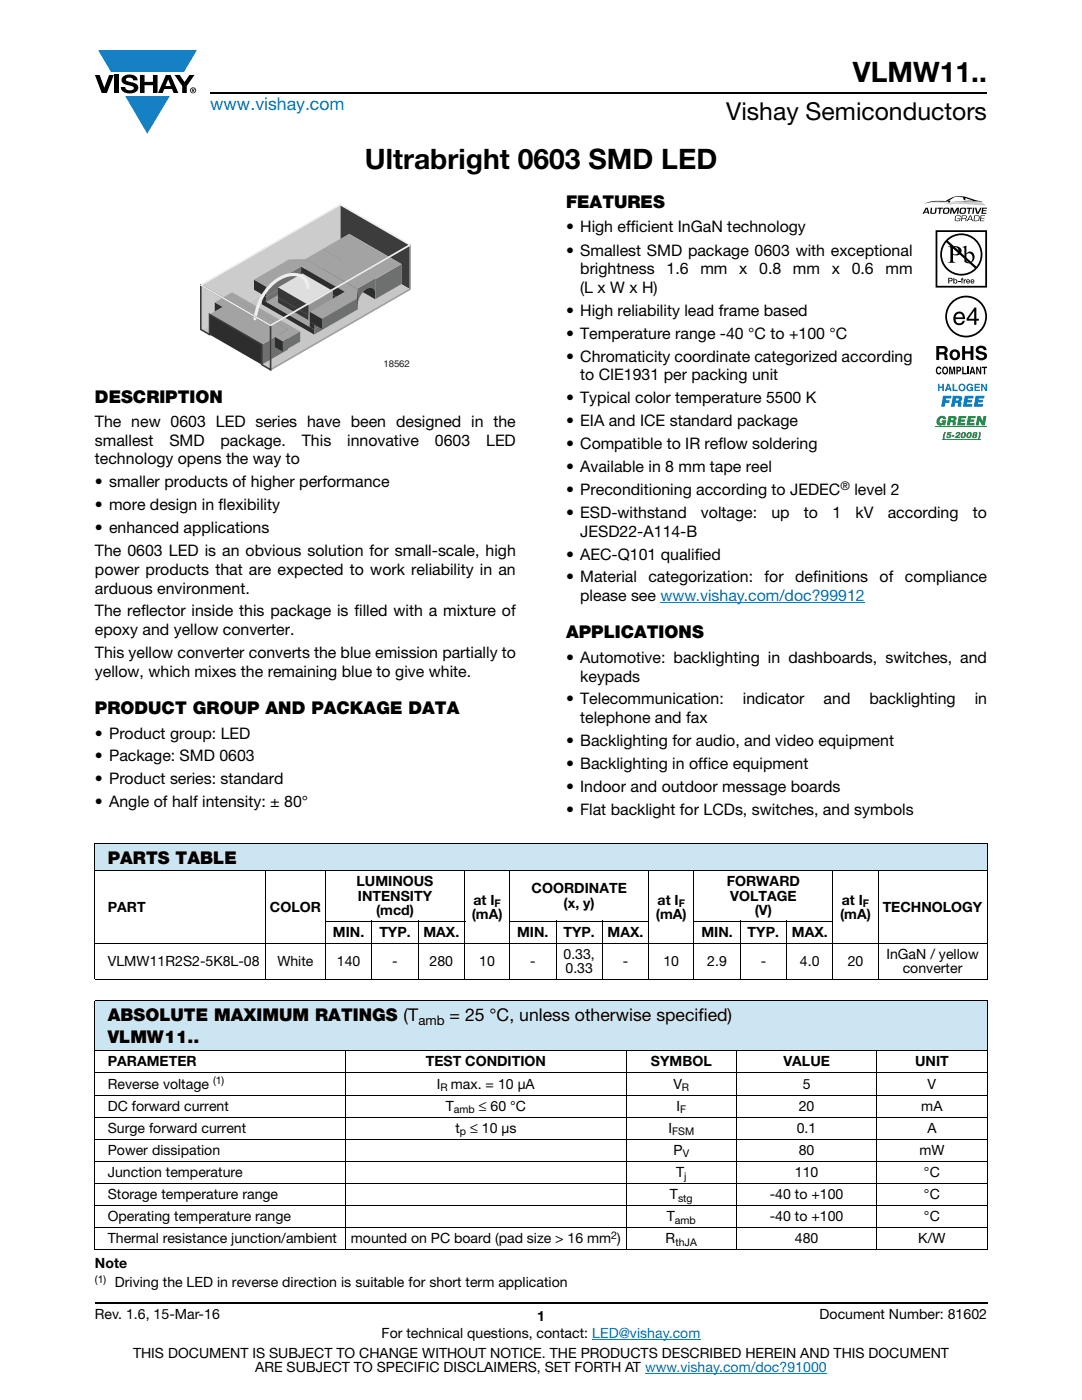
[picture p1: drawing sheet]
<svg xmlns="http://www.w3.org/2000/svg" width="216mm" height="279mm" viewBox="0 0 216 279" stroke-linecap="round" stroke-linejoin="round" font-family="sans-serif">
<defs><g id="words">
<g font-size="5.6">
<text x="170.2" y="16.4">VLMW11..</text>
<text x="72.8" y="33.8">Ultrabright 0603 SMD LED</text>
</g>
<text font-size="4.9" x="144.9" y="24">Vishay Semiconductors</text>
<text font-size="3.5" fill="#007ec4" x="42" y="21.9">www.vishay.com</text>
<g font-size="3.5">
<text x="112.9" y="41.5">FEATURES</text>
<text x="18.9" y="80.4">DESCRIPTION</text>
<text x="112.9" y="127.4">APPLICATIONS</text>
<text x="18.9" y="142.5">PRODUCT GROUP AND PACKAGE DATA</text>
<text x="21.5" y="172.4">PARTS TABLE</text>
<text x="21.5" y="203.8">ABSOLUTE MAXIMUM RATINGS (T</text>
<text x="89.7" y="203.8">= 25 °C, unless otherwise specified)</text>
<text x="21.5" y="208.1">VLMW11..</text>
</g>
<g font-size="3.2">
<text x="112.9" y="46.4">• High efficient InGaN technology</text>
<text x="112.9" y="51">• Smallest SMD package 0603 with exceptional</text>
<text x="115.8" y="54.7">brightness</text>
<text x="115.8" y="58.4">(L x W x H)</text>
<text x="133" y="54.7">1.6</text>
<text x="139.8" y="54.7">mm</text>
<text x="147.5" y="54.7">x</text>
<text x="151.5" y="54.7">0.8</text>
<text x="158.2" y="54.7">mm</text>
<text x="166" y="54.7">x</text>
<text x="169.9" y="54.7">0.6</text>
<text x="176.7" y="54.7">mm</text>
<text x="112.9" y="63">• High reliability lead frame based</text>
<text x="112.9" y="67.6">• Temperature range -40 °C to +100 °C</text>
<text x="112.9" y="72.2">• Chromaticity coordinate categorized according</text>
<text x="115.8" y="75.9">to CIE1931 per packing unit</text>
<text x="112.9" y="80.5">• Typical color temperature 5500 K</text>
<text x="18.9" y="85.3">The new 0603 LED series have been designed in the</text>
<text x="18.9" y="89">smallest</text>
<text x="33.8" y="89">SMD</text>
<text x="44" y="89">package.</text>
<text x="60.2" y="89">This</text>
<text x="69.3" y="89">innovative</text>
<text x="86.8" y="89">0603</text>
<text x="97" y="89">LED</text>
<text x="112.9" y="85">• EIA and ICE standard package</text>
<text x="112.9" y="89.6">• Compatible to IR reflow soldering</text>
<text x="18.9" y="92.7">technology opens the way to</text>
<text x="112.9" y="94.2">• Available in 8 mm tape reel</text>
<text x="18.9" y="97.3">• smaller products of higher performance</text>
<text x="18.9" y="101.9">• more design in flexibility</text>
<text x="112.9" y="98.8">• Preconditioning according to JEDEC</text>
<text x="170.5" y="98.8">level 2</text>
<text x="18.9" y="106.4">• enhanced applications</text>
<text x="112.9" y="103.4">• ESD-withstand</text>
<text x="115.8" y="107.1">JESD22-A114-B</text>
<text x="139.9" y="103.4">voltage:</text>
<text x="153.9" y="103.4">up</text>
<text x="160.4" y="103.4">to</text>
<text x="166.1" y="103.4">1</text>
<text x="170.7" y="103.4">kV</text>
<text x="177.1" y="103.4">according</text>
<text x="194.1" y="103.4">to</text>
<text x="18.9" y="111">The 0603 LED is an obvious solution for small-scale, high</text>
<text x="112.9" y="111.7">• AEC-Q101 qualified</text>
<text x="18.9" y="114.7">power products that are expected to work reliability in an</text>
<text x="18.9" y="118.4">arduous environment.</text>
<text x="112.9" y="116.2">• Material</text>
<text x="115.8" y="120">please see www.vishay.com/doc?99912</text>
<text x="129.4" y="116.2">categorization:</text>
<text x="152.6" y="116.2">for</text>
<text x="158.7" y="116.2">definitions</text>
<text x="175.5" y="116.2">of</text>
<text x="180.6" y="116.2">compliance</text>
<text x="18.9" y="123">The reflector inside this package is filled with a mixture of</text>
<text x="18.9" y="126.7">epoxy and yellow converter.</text>
<text x="18.9" y="131.3">This yellow converter converts the blue emission partially to</text>
<text x="18.9" y="135">yellow, which mixes the remaining blue to give white.</text>
<text x="112.9" y="132.3">• Automotive: backlighting in dashboards, switches, and</text>
<text x="115.8" y="136">keypads</text>
<text x="112.9" y="140.6">• Telecommunication:</text>
<text x="148.2" y="140.6">indicator</text>
<text x="164.3" y="140.6">and</text>
<text x="173.5" y="140.6">backlighting</text>
<text x="194.5" y="140.6">in</text>
<text x="18.9" y="147.4">• Product group: LED</text>
<text x="112.9" y="148.9">• Backlighting for audio, and video equipment</text>
<text x="115.8" y="144.3">telephone and fax</text>
<text x="18.9" y="152">• Package: SMD 0603</text>
<text x="112.9" y="153.5">• Backlighting in office equipment</text>
<text x="18.9" y="156.5">• Product series: standard</text>
<text x="18.9" y="161.1">• Angle of half intensity: ± 80°</text>
<text x="112.9" y="158.1">• Indoor and outdoor message boards</text>
<text x="112.9" y="162.6">• Flat backlight for LCDs, switches, and symbols</text>
</g>
<g font-size="2.8">
<text x="71.1" y="176.9">LUMINOUS</text>
<text x="71.4" y="179.7">INTENSITY</text>
<text x="106.1" y="178.3">COORDINATE</text>
<text x="145" y="176.9">FORWARD</text>
<text x="145.7" y="179.7">VOLTAGE</text>
<text x="21.5" y="181.9">PART</text>
<text x="53.8" y="181.9">COLOR</text>
<text x="75" y="182.5">(mcd)</text>
<text x="94.1" y="183.3">(mA)</text>
<text x="94.5" y="180.5">at I</text>
<text x="112.5" y="181.1">(x, y)</text>
<text x="130.9" y="183.3">(mA)</text>
<text x="131.2" y="180.5">at I</text>
<text x="150.6" y="182.5">(V)</text>
<text x="167.6" y="183.3">(mA)</text>
<text x="168" y="180.5">at I</text>
<text x="176.1" y="181.9">TECHNOLOGY</text>
<text x="66.4" y="187">MIN.</text>
<text x="75.7" y="187">TYP.</text>
<text x="84.5" y="187">MAX.</text>
<text x="103.2" y="187">MIN.</text>
<text x="112.4" y="191.4">0.33,</text>
<text x="112.4" y="187">TYP.</text>
<text x="121.2" y="187">MAX.</text>
<text x="140" y="187">MIN.</text>
<text x="149.2" y="187">TYP.</text>
<text x="158" y="187">MAX.</text>
<text x="176.9" y="191.4">InGaN / yellow</text>
<text x="21.5" y="192.8">VLMW11R2S2-5K8L-08</text>
<text x="55.3" y="192.8">White</text>
<text x="67.2" y="192.8">140</text>
<text x="78.3" y="192.8">-</text>
<text x="85.7" y="192.8">280</text>
<text x="95.6" y="192.8">10</text>
<text x="105.8" y="192.8">-</text>
<text x="112.8" y="194.2">0.33</text>
<text x="124.3" y="192.8">-</text>
<text x="132.4" y="192.8">10</text>
<text x="141.1" y="192.8">2.9</text>
<text x="151.8" y="192.8">-</text>
<text x="159.6" y="192.8">4.0</text>
<text x="169.1" y="192.8">20</text>
<text x="180.1" y="194.2">converter</text>
<text x="21.5" y="212.8">PARAMETER</text>
<text x="85" y="212.8">TEST CONDITION</text>
<text x="129.9" y="212.8">SYMBOL</text>
<text x="156.3" y="212.8">VALUE</text>
<text x="182.6" y="212.8">UNIT</text>
<text x="21.5" y="221.7">DC forward current</text>
<text x="21.5" y="217.3">Reverse voltage</text>
<text x="87.2" y="217.3">I</text>
<text x="88.9" y="221.7">T</text>
<text x="90" y="217.3">max. = 10 μA</text>
<text x="95.5" y="221.7">≤ 60 °C</text>
<text x="134.4" y="217.3">V</text>
<text x="135" y="221.7">I</text>
<text x="159.4" y="221.7">20</text>
<text x="160.2" y="217.3">5</text>
<text x="183.8" y="221.7">mA</text>
<text x="185.1" y="217.3">V</text>
<text x="21.5" y="226.1">Surge forward current</text>
<text x="90.9" y="226.1">t</text>
<text x="93.8" y="226.1">≤ 10 μs</text>
<text x="133.4" y="226.1">I</text>
<text x="159" y="226.1">0.1</text>
<text x="185" y="226.1">A</text>
<text x="21.5" y="230.5">Power dissipation</text>
<text x="134.4" y="230.5">P</text>
<text x="159.4" y="230.5">80</text>
<text x="183.4" y="230.5">mW</text>
<text x="21.5" y="239.3">Storage temperature range</text>
<text x="21.5" y="234.9">Junction temperature</text>
<text x="133.7" y="239.3">T</text>
<text x="134.9" y="234.9">T</text>
<text x="153.6" y="239.3">-40 to +100</text>
<text x="158.6" y="234.9">110</text>
<text x="184.4" y="234.9">°C</text>
<text x="184.4" y="239.3">°C</text>
<text x="21.5" y="243.7">Operating temperature range</text>
<text x="133.1" y="243.7">T</text>
<text x="153.6" y="243.7">-40 to +100</text>
<text x="184.4" y="243.7">°C</text>
<text x="21.5" y="248.1">Thermal resistance junction/ambient</text>
<text x="70" y="248.1">mounted on PC board (pad size &gt; 16 mm )</text>
<text x="132.8" y="248.1">R</text>
<text x="158.6" y="248.1">480</text>
<text x="183.2" y="248.1">K/W</text>
<text x="18.9" y="253">Note</text>
<text x="22.9" y="256.9">Driving the LED in reverse direction is suitable for short term application</text>
<text x="18.9" y="263.3">Rev. 1.6, 15-Mar-16</text>
<text x="107.2" y="263.6">1</text>
<text x="163.6" y="263.3">Document Number: 81602</text>
<text x="76.2" y="267.1">For technical questions, contact: LED@vishay.com</text>
<text x="26.5" y="271">THIS DOCUMENT IS SUBJECT TO CHANGE WITHOUT NOTICE. THE PRODUCTS DESCRIBED HEREIN AND THIS DOCUMENT</text>
<text x="50.9" y="273.8">ARE SUBJECT TO SPECIFIC DISCLAIMERS, SET FORTH AT www.vishay.com/doc?91000</text>
</g>
<text font-size="2.6" x="83.5" y="204.5">amb</text>
<text font-size="2.4" x="167.7" y="97.8">®</text>
<g font-size="2.1">
<text x="98.7" y="181">F</text>
<text x="135.4" y="181">F</text>
<text x="172.2" y="181">F</text>
<text x="42.5" y="216.4">(1)</text>
<text x="87.9" y="217.8">R</text>
<text x="136.1" y="217.8">R</text>
<text x="90.6" y="222.2">amb</text>
<text x="91.8" y="226.6">p</text>
<text x="134.1" y="226.6">FSM</text>
<text x="135.7" y="222.2">F</text>
<text x="136.2" y="231">V</text>
<text x="135.3" y="239.8">stg</text>
<text x="136.5" y="235.4">j</text>
<text x="134.7" y="244.2">amb</text>
<text x="122" y="247.3">2</text>
<text x="134.8" y="248.6">thJA</text>
<text x="18.9" y="256.1">(1)</text>
</g>
<text font-size="1.9" fill="#231f20" x="76.5" y="73.3">18562</text>
</g></defs>
<g fill="#147fc3">
<path d="M19.6 10h19.7l-2.6 4.3h-1.1h-13.5z"/>
<path d="M25 19.2h8.9l-4.5 7.5z"/>
</g>
<g fill="#000">
<path d="M18.9 15h1l.9 2.5 1-2.5h.9l-1.4 3.6h-1zM22.9 15h.9v3.6h-.9zM24.6 15.3a2.1 2.1 0 0 1 2.8 .3l.1 .4h-.9a.79 .79 0 0 0-.7-.5 .79 .79 0 0 0-.8 .4l.3 .3 1 .2a1.08 1.08 0 0 1 1.2 1 1.08 1.08 0 0 1-1.1 1.2 1.73 1.73 0 0 1-2.4-1.2h.9a.96 .96 0 0 0 .8 .6 .96 .96 0 0 0 .9-.4 1.31 1.31 0 0 0-1.2-.6 1.03 1.03 0 0 1-1.1-.6 1.03 1.03 0 0 1 .2-1.1zM27.9 15h.9v1.3h1.7v-1.3h.9v3.6h-.9v-1.6h-1.7v1.6h-.9zM34.8 15h1.1l.9 1.4 1-1.4h1l-1.5 2.2v1.4h-.9v-1.4z"/>
<path d="M33.6 15.9l.5 1.3h-1.1zM33.1 15l-1.6 3.6h1l.3-.8h1.5l.3 .8h1l-1.6-3.6z"/>
<path d="M38.4 17.8h.2v.2h-.2zM38.3 17.7v.7h.1v-.3l.4 .3-.2-.3 .2-.2-.1-.2z"/>
<path d="M38.1 18a.46 .46 0 0 1 .9 0 .46 .46 0 0 1-.9 0zM37.9 18a.6 .6 0 0 0 1.2 0 .6 .6 0 0 0-1.2 0z"/>
</g>
<path d="M42 18.6h155M18.9 260h178.1" fill="none" stroke="#000" stroke-width=".36"/>
<path d="M131.8 120.2h40.8M118.2 267.3h21.5M128.7 274h36.3" fill="none" stroke="#007ec4" stroke-width=".2"/>
<path d="M39.9 40.7h42.1v33.4h-42.1z" fill="#fff"/>
<path d="M67.9 40.8l13.9 8.1v8.8l-1.7-1v-4l-10.5-6v4l-1.7-1z" fill="#3c3c3c"/>
<path d="M40.1 56.9l27.8-16.1v8.9l-27.8 16.1z" fill="#ccc"/>
<path d="M40.1 65.8l27.8-16.1 1.7 1-5.2 3 10.5 6 5.2-3 1.7 1-27.8 16.1-1.8-1 5.3-3-10.5-6.1-5.2 3.1z" fill="#c8c8c8"/>
<path d="M64.4 49.7l10.5 6v4l-10.5-6z" fill="#2d2d2d"/>
<path d="M74.9 55.7l5.2-3v4l-5.2 3z" fill="#6e6e6e"/>
<path d="M64.4 49.7l5.2-3 10.5 6-5.2 3z" fill="#a3a3a3"/>
<path d="M52.2 59.7l10.5 6.1v1l-10.5-6.1z" fill="#2d2d2d"/>
<path d="M62.7 65.8l8.7-5.1v1l-8.7 5.1z" fill="#6e6e6e"/>
<path d="M52.2 59.7l8.7-5 10.5 6-8.7 5.1z" fill="#a3a3a3"/>
<path d="M63.9 51.6l10.5 6a1.22 1.22 0 0 1 .5 1.1l-10.5-6a1.22 1.22 0 0 0-.5-1.1z" fill="#292929"/>
<path d="M52.2 58.7l.9 .5v1l-.9-.5z" fill="#2d2d2d"/>
<path d="M53.1 59.2l7-4v1l-7 4z" fill="#6e6e6e"/>
<g fill="#2d2d2d">
<path d="M60.1 55.2l8.7 5v1l-8.7-5z"/>
<path d="M60.9 51.7l10.5 6v3l-10.5-6z"/>
</g>
<path d="M52.2 58.7l8.7-5 10.5 6-8.7 5.1-.9-.5 7-4.1-8.7-5-7 4z" fill="#a3a3a3"/>
<path d="M53.1 57.2l7-4v2l-7 4z" fill="#6e6e6e"/>
<path d="M50.7 55.8l2.4 1.4v2l-2.4-1.4z" fill="#2d2d2d"/>
<path d="M60.9 51.7l3.5-2 10.5 6-3.5 2z" fill="#a3a3a3"/>
<path d="M71.4 57.7l3.5-2v3a1.06 1.06 0 0 0-.5-1.1 1.06 1.06 0 0 0-1.3 .1 3.8 3.8 0 0 0-1.7 3z" fill="#6e6e6e"/>
<path d="M60.1 53.2l8.7 5v2l-8.7-5z" fill="#2d2d2d"/>
<path d="M62.7 64.8l8.7-5.1v1l-8.7 5.1z" fill="#6e6e6e"/>
<path d="M71.3 57.7v3.9" fill="none" stroke="#494949" stroke-width=".2"/>
<path d="M55.5 59.4l6.1 3.5v1l-6.1-3.5z" fill="#383838"/>
<g fill="#939393">
<path d="M61.6 62.9l4.8-2.8v1l-4.8 2.8z"/>
<path d="M61.6 60.9l4.8-2.8v2l-4.8 2.8z"/>
</g>
<path d="M55.5 57.4l4.8-2.8 6.1 3.5-4.8 2.8z" fill="#dedede"/>
<path d="M55.5 57.4l6.1 3.5v2l-6.1-3.5z" fill="#383838"/>
<path d="M61.8 64.2l.9 .6v1l-.9-.5z" fill="#2d2d2d"/>
<path d="M50.7 55.8l6.9-4 3.3-.1 10.5 6-.2 1.9-6.9 4-2.5-1.4 7-4-8.7-5-7 4z" fill="#a3a3a3"/>
<path d="M61.8 62.2l2.5 1.4v2.1l-2.5-1.4z" fill="#2d2d2d"/>
<g fill="#6e6e6e">
<path d="M64.3 63.6l6.9-4v2l-6.9 4.1z"/>
<path d="M44.4 61.2l2.6-1.5v2l-2.6 1.5z"/>
</g>
<g fill="#2d2d2d">
<path d="M42.9 60.3l1.5 .9v2l-1.5-.9z"/>
<path d="M47 59.7l10.5 6.1v2l-10.5-6.1z"/>
</g>
<path d="M52.2 68.8l5.3-3v4l-5.3 3z" fill="#6e6e6e"/>
<path d="M42.9 60.3l3.4-2 13.6 7.9-3.5 2-1.5-.9 2.6-1.5-10.5-6.1-2.6 1.5z" fill="#a3a3a3"/>
<path d="M56.4 68.2l3.5-2v2l-3.5 2z" fill="#6e6e6e"/>
<g fill="#2d2d2d">
<path d="M54.9 67.3l1.5 .9v2l-1.5-.9z"/>
<path d="M41.8 62.7l10.4 6.1v4l-10.4-6z"/>
</g>
<path d="M41.8 62.7l5.2-3 10.5 6.1-5.3 3z" fill="#a3a3a3"/>
<path d="M61.5 57.4a2.77 2.77 0 0 0-3.5-2.6 9.1 9.1 0 0 0-6.8 7.1l-.3 1.7" fill="none" stroke="#eee" stroke-width=".63"/>
<path d="M54 65l27.8-16.1v8.8l-27.8 16.1z" fill="none" stroke="#9e9e9e" stroke-width=".32"/>
<path d="M40.1 56.9l13.9 8.1v8.8l-1.8-1v-4l-10.4-6.1v4.1l-1.7-1z" fill="none" stroke="#3c3c3c" stroke-width=".32"/>
<path d="M40.1 56.9l27.8-16.1 13.9 8.1-27.8 16.1z" fill="none" stroke="#eee" stroke-width=".32"/>
<path d="M184.1 39.2h12.9v48.5h-12.9z" fill="#fff"/>
<path d="M185.1 40.6l1.4-.2 3.1 .1a3.8 3.8 0 0 1 2.2-.1l2.8-.1a2.03 2.03 0 0 1 2.1 .7h-.2a41.3 41.3 0 0 0-7.1-.2 10.3 10.3 0 0 0-4.3-.2z" fill="#ccc"/>
<g fill="#000">
<path d="M189.1 40.3l.4-.3 .1 .2-.1 .2zM184.4 40.6h.1a12.3 12.3 0 0 1 4.3-.6 5.2 5.2 0 0 1 5.5-.2l1.7 .4-6.2 .1 4.3-.2-1.4-.6-.1 .6-.4-.4v-.3a2.78 2.78 0 0 0-2.7 .5 2.69 2.69 0 0 1-2.2 .3l-1.4 .1zM185.7 41.5h.3l-.1 .8a.35 .35 0 0 0 .3 .2 .35 .35 0 0 0 .3-.2l.2-.8h.2l-.1 .8a.72 .72 0 0 1-1.2 .2zM187.1 41.5h1.1l-.1 .2h-.4l-.1 1h-.3l.1-1h-.4zM190.7 43.1a.64 .64 0 0 1 1 .2h-.2a.49 .49 0 0 0-.6-.2 .49 .49 0 0 0-.2 .7 .49 .49 0 0 0 .6 .2l.2-.3h-.4v-.1h.6a.61 .61 0 0 1-.5 .6 .61 .61 0 0 1-.7-.3zM191.2 56.1h.4v.1h-.4zM189.7 41.5h.4l.3 .9 .5-.9h.5l-.2 1.2h-.3l.2-1.1-.6 1.1h-.2l-.4-1-.1 1h-.3zM191.9 55.5h.3l-.2 .2 .2 .1v.1h-.2v.7h-.1v-.7h-.2zM192.3 55.8h.2v.1l.3-.2v.2l-.3 .1v.6h-.2zM192.9 41.5h1.1v.2h-.4l-.2 1h-.2l.1-1h-.4zM194.2 41.5h.2l-.1 1.2h-.3zM194.5 41.5h.3l.3 1 .5-1h.3l-.6 1.2h-.5z"/>
<path d="M195.7 43h.8v.1h-.7v.4h.7l-.1 .1h-.6l-.1 .4h.7v.1h-.9zM196 41.5h1l-.1 .1h-.7v.4h.7l-.1 .1h-.6l-.1 .4h.7v.2h-1zM186.9 73.3l.4-.2 .3 .1 .2 .5-.6-.2a.66 .66 0 0 0 .1 1l.3-.3h.2a.54 .54 0 0 1-.4 .5 .54 .54 0 0 1-.6-.4zM189.4 73.2h.4l.2 1.2 .2-1.2h.4v1.5h-.3v-1.3l-.2 1.3h-.2l-.3-1.3v1.3h-.2zM192 73.2h.3v1.2h.6v.3h-.9zM192 69.1h.6v1h1.1v-1h.5v2.7h-.5v-1.2h-1.1v1.2h-.6zM193 73.2h.3v1.5h-.3zM195 69.2a1.15 1.15 0 0 1 1.9 .7h-.6v-.2a.68 .68 0 0 0-1-.1v.4l.2 .1a1.29 1.29 0 0 1 1.5 .9 1.17 1.17 0 0 1-1.2 .9 1.17 1.17 0 0 1-1.1-.9h.5l.1 .2a.67 .67 0 0 0 1.1-.1l-.3-.3-.5-.1a.82 .82 0 0 1-.9-.6 .82 .82 0 0 1 .3-.9zM194.8 73.2h.3l.5 1v-1h.2v1.5h-.3l-.5-1.1v1.1h-.2zM195.9 73.2h1.1v.2h-.4v1.3h-.3v-1.3h-.4z"/>
<path d="M184.9 41.6l-.3 .7h.5zM184.7 41.5h.4l.3 1.2h-.2l-.1-.3h-.6l-.1 .3h-.3z"/>
<path d="M188.3 42.1a.45 .45 0 0 0 .9 0 .45 .45 0 0 0-.9 0zM188.3 41.6a.7 .7 0 0 1 1.2 .2 .74 .74 0 0 1-.4 .9 .74 .74 0 0 1-.9-.2z"/>
<path d="M189.1 48a3.9 3.9 0 0 1 5.3-.1 3.9 3.9 0 0 1 .4 5.3zM188.8 48.4l5.7 5.1a3.9 3.9 0 0 1-5.3 .2 3.9 3.9 0 0 1-.4-5.3zM187.6 50.8a4.2 4.2 0 0 0 8.4 0 4.2 4.2 0 0 0-8.4 0z"/>
<path d="M189.4 55.6v.4l.4-.1v-.3zM189.2 55.4l.7 .1 .2 .3-.2 .3h-.5v.5h-.2z"/>
<path d="M190.2 49.4v1.3a.75 .75 0 0 0 1.1-.7 .75 .75 0 0 0-1.1-.6zM189.2 49.1a2.81 2.81 0 0 1 2.4 .4 .97 .97 0 0 1 0 1.2 .97 .97 0 0 1-1.2 .2h-.2v1v.3l.5 .2h-1.5l.3-.1 .1-.4v-2.3v-.2z"/>
<path d="M190.4 56.1a.26 .26 0 0 0 .5 0 .26 .26 0 0 0-.5 0zM190.2 55.5h.2v.4a.38 .38 0 0 1 .5 0 .38 .38 0 0 1 0 .5 .38 .38 0 0 1-.5 .1l-.2 .1z"/>
<path d="M192.1 43.1l-.1 .5 .7-.1v-.4zM191.9 43h.7a.32 .32 0 0 1 .3 .3 .32 .32 0 0 1-.3 .3l.2 .1v.4h-.2v-.4h-.1h-.5l-.1 .4h-.1z"/>
<path d="M191.7 42.1a.44 .44 0 0 0 .8 0 .44 .44 0 0 0-.8 0zM191.7 41.6a.7 .7 0 0 1 1.1 .2 .74 .74 0 0 1-.4 .9 .74 .74 0 0 1-.9-.2z"/>
<path d="M192.8 50.8v1.3l.2 .2a.72 .72 0 0 0 .8-.1 .72 .72 0 0 0 .3-.8 .72 .72 0 0 0-.4-.8 .72 .72 0 0 0-.9 .2zM192.1 49.3l.7-.3v1.6a.89 .89 0 0 1 1.1-.3 .89 .89 0 0 1 .6 1 1.23 1.23 0 0 1-.7 1.1 1.23 1.23 0 0 1-1.4-.1v-2.7z"/>
<path d="M193 55.9v.2h.4l-.2-.2zM193 55.8h.4l.2 .4h-.6v.2l.5-.1a.42 .42 0 0 1-.6 .2 .42 .42 0 0 1 .1-.7z"/>
<path d="M193.6 43.1l-.3 .7h.6zM193.6 43h.2l.3 1.1h-.1l-.1-.2h-.7l-.1 .2h-.2z"/>
<path d="M193.9 55.9l-.1 .2h.4l-.2-.2zM193.8 55.8h.5l.1 .4h-.6l.1 .2 .5-.1a.42 .42 0 0 1-.7 .2 .42 .42 0 0 1 .1-.7z"/>
<path d="M194.5 43.1l-.1 .9 .8-.1 .1-.7zM194.4 43h.9a.66 .66 0 0 1-.4 1.1h-.6z"/>
<path d="M187 46.3h9.6v10.7h-9.6zM186.7 45.9v11.5h10.3v-11.5z"/>
<path d="M187.4 69.5v.8l.9-.1a.39 .39 0 0 0 .1-.6zM186.8 69.1h1.4a.79 .79 0 0 1 .8 .4 .79 .79 0 0 1-.1 .9l-.2 .1a.98 .98 0 0 1 .4 1.2l.1 .1h-.7l-.2-1-.9-.1v1.1h-.6z"/>
<path d="M188.4 73.5a.64 .64 0 0 0 .2 1l.1-.1a.64 .64 0 0 0-.1-1zM188.2 73.3l.2-.1a.56 .56 0 0 1 .7 .3 .82 .82 0 0 1-.5 1.2h-.2a.89 .89 0 0 1-.2-1.4z"/>
<path d="M189 63.2a3.8 3.8 0 0 1 7.6 0 3.8 3.8 0 0 1-7.6 0zM188.6 63.2a4.2 4.2 0 0 0 8.3 0 4.2 4.2 0 0 0-8.3 0z"/>
<path d="M190.3 70.2a.63 .63 0 0 0-.3 .8 .63 .63 0 0 0 .8 .4 .63 .63 0 0 0 .2-.8 .63 .63 0 0 0-.7-.4zM189.5 70.8a1.09 1.09 0 0 1 2.1 0 1.09 1.09 0 0 1-2.1 0z"/>
<path d="M191.1 73.4v.5l.4-.1v-.3zM190.8 73.2h.6a.5 .5 0 0 1 .4 .5 .5 .5 0 0 1-.4 .5h-.3v.5h-.3z"/>
<path d="M190.9 62.8l-.2 .5h1.4a.7 .7 0 0 0-.4-.7 .7 .7 0 0 0-.8 .2zM190.7 62.5a1.18 1.18 0 0 1 1.4-.1 1.18 1.18 0 0 1 .5 1.3h-1.9a.73 .73 0 0 0 .5 .8 .73 .73 0 0 0 .9-.5h.4a1.21 1.21 0 0 1-1.6 .8 1.21 1.21 0 0 1-.6-1.6z"/>
<path d="M194.4 62.1l-1.1 1.5h1.1zM194.5 61.4h.3v2.2h.5v.4h-.5v.8h-.4v-.8h-1.5v-.4z"/>
<path d="M194 73.5l-.1 .6h.3zM193.9 73.2h.3l.4 1.5h-.3v-.3h-.5l-.1 .3h-.3z"/>
</g>
<path d="M186.7 85.1h10.3" fill="none" stroke="#1f9047" stroke-width=".2"/>
<g fill="#1f9047">
<path d="M187.2 83.4a.91 .91 0 0 1 .9-.4 .91 .91 0 0 1 .7 .7h-.6l-.3-.3a.56 .56 0 0 0-.4 .5 .56 .56 0 0 0 .3 .6l.3-.2h-.2v-.4h.9l-.2 1h-.4v-.2a.82 .82 0 0 1-1.1 .1 .82 .82 0 0 1-.1-1.1z"/>
<path d="M191.3 83h1.5v.5h-1v.2h.8l-.1 .5h-.8v.3h.9l-.1 .4h-1.5z"/>
<path d="M193.2 83h1.5l-.1 .5h-.9v.2h.7v.5h-.8l-.1 .3h1l-.1 .4h-1.6z"/>
<path d="M195 83h.6l.5 1 .1-1h.6l-.3 1.9h-.6l-.5-1-.1 1h-.6z"/>
<path d="M188.5 86.2h.3l-.3 .8v.7h-.3v-.7z"/>
<path d="M189.1 86.2h.8l-.1 .3h-.5l-.1 .2h.5a.52 .52 0 0 1-.2 .7 .52 .52 0 0 1-.7-.3l.5 .1 .2-.2-.2-.1h-.4z"/>
<path d="M190 86.8h.4v.4h-.5z"/>
<path d="M190.8 86.4a.5 .5 0 0 1 .5-.2 .5 .5 0 0 1 .4 .4l-.7 .5h.6l-.1 .3h-1l.8-.8-.1-.1-.2 .2h-.4z"/>
<path d="M189.8 83.5l-.1 .3h.5l.1-.1-.1-.2zM189.3 83l1.5 .2a.54 .54 0 0 1-.3 .8l.2 .2v.7h-.6v-.5l-.3-.2h-.1l-.2 .7h-.6z"/>
<path d="M192.2 86.5l-.2 .5 .2 .2 .2-.5-.1-.2zM191.9 86.3a.51 .51 0 0 1 .8 .2 .66 .66 0 0 1-.2 .8 .66 .66 0 0 1-.8 0v-.5z"/>
<path d="M193.3 86.5l-.1 .5 .1 .2 .3-.5-.2-.2zM193.1 86.3a.51 .51 0 0 1 .8 .2 .66 .66 0 0 1-.2 .8 .66 .66 0 0 1-.8 0l-.1-.5z"/>
</g>
<path d="M188 87.7h7.7" fill="none" stroke="#1f9047" stroke-width=".2"/>
<g fill="#1f9047">
<path d="M195.3 86.2h.3l.1 .8a.72 .72 0 0 1-.7 .7l.3-.7z"/>
<path d="M194.5 86.5l-.1 .2h.2l.1-.2zM194.4 86.9v.3h.2v-.3zM194.2 86.4a.52 .52 0 0 1 .8 .1l-.2 .3 .2 .3a.55 .55 0 0 1-.5 .4 .55 .55 0 0 1-.6-.4l.3-.3-.1-.3z"/>
</g>
<g fill="#0160ae">
<path d="M187.2 76.6h.3v.6h.5v-.6h.3v1.4h-.3v-.6h-.5v.6h-.3z"/>
<path d="M190.1 76.6h.3v1.2h.7v.2h-1z"/>
<path d="M193 76.8a.68 .68 0 0 1 1.2 .3l-.9-.2a.55 .55 0 0 0-.2 .5 .55 .55 0 0 0 .4 .4l.4-.3h-.3v-.2h.6v.7h-.2l-.1-.1a.71 .71 0 0 1-1-.1 .71 .71 0 0 1 .1-1z"/>
<path d="M194.5 76.6h1v.3h-.8v.3h.8v.2h-.8v.4h.8v.2h-1z"/>
<path d="M195.8 76.6h.3l.6 1v-1h.3v1.4h-.3l-.6-1v1h-.3z"/>
<path d="M188.2 79h1.7l-.1 .5h-1l-.1 .4h.8l-.1 .5h-.8l-.1 .8h-.7z"/>
<path d="M192.5 79h1.8l-.1 .5h-1.1v.3h.9l-.1 .5h-.9l-.1 .3h1.1l-.1 .6h-1.8z"/>
<path d="M194.7 79h1.7v.5h-1.1v.3h.8v.5h-.9l-.1 .3h1.1l-.1 .6h-1.8z"/>
<path d="M189.2 76.9l-.2 .6h.4zM189 76.6h.4l.5 1.4h-.3l-.1-.2h-.6l-.1 .2h-.3z"/>
<path d="M191.5 77.4a.47 .47 0 0 0 .9 0 .47 .47 0 0 0-.9 0zM191.2 77.3a.75 .75 0 0 1 1.5 0 .75 .75 0 0 1-1.5 0z"/>
<path d="M190.8 79.5l-.1 .4 .6-.1-.1-.3zM190.1 79l1.8 .1a.63 .63 0 0 1-.3 1l.2 .3v.8h-.7v-.6l-.3-.2h-.2l-.1 .8h-.7z"/>
</g>
<path d="M18.9 168.3h178.1v5.5h-178.1z" fill="#cce5f3"/>
<g fill="#fff">
<path d="M18.9 173.8h34v14.5h-34z"/>
<path d="M52.9 173.8h12v14.5h-12z"/>
<path d="M64.9 173.8h27.8v10.1h-27.8z"/>
<path d="M92.7 173.8h9v14.5h-9z"/>
<path d="M101.7 173.8h27.8v10.1h-27.8z"/>
<path d="M129.5 173.8h9v14.5h-9z"/>
<path d="M138.5 173.8h27.7v10.1h-27.7z"/>
<path d="M166.2 173.8h9v14.5h-9z"/>
<path d="M175.2 173.8h21.8v14.5h-21.8z"/>
<path d="M64.9 183.9h9.3v4.4h-9.3z"/>
<path d="M74.2 183.9h9.2v4.4h-9.2z"/>
<path d="M83.4 183.9h9.3v4.4h-9.3z"/>
<path d="M101.7 183.9h9.3v4.4h-9.3z"/>
<path d="M111 183.9h9.2v4.4h-9.2z"/>
<path d="M120.2 183.9h9.3v4.4h-9.3z"/>
<path d="M138.5 183.9h9.2v4.4h-9.2z"/>
<path d="M147.7 183.9h9.3v4.4h-9.3z"/>
<path d="M157 183.9h9.2v4.4h-9.2z"/>
</g>
<path d="M18.9 199.7h178.1v10h-178.1z" fill="#cce5f3"/>
<g fill="none" stroke="#000" stroke-width=".2">
<path d="M18.9 168.3h178.1M18.9 173.8h178.1M18.9 168.4v27M52.9 173.7v21.9M64.9 173.7v21.9M92.7 173.7v21.9M101.7 173.7v21.9M129.5 173.7v21.9M138.5 173.7v21.9M166.2 173.7v21.9M175.2 173.7v21.9M197 168.4v27"/>
<path d="M18.9 188.3h178.1M18.9 195.5h178.1M18.9 199.7h178.1M18.9 199.8v49.5M64.9 183.9h27.9M74.2 183.7v11.9M83.4 183.7v11.9M101.6 183.9h27.9M111 183.7v11.9M120.2 183.7v11.9M138.4 183.9h27.9M147.7 183.7v11.9"/>
<path d="M157 183.7v11.9M197 199.8v49.5M18.9 209.7h178.1M18.9 214.1h178.1M18.9 218.5h178.1M68.9 209.6v39.9M124.9 209.6v39.9M147 209.6v39.9M174.9 209.6v39.9M18.9 222.9h178.1M18.9 227.4h178.1M18.9 231.8h178.1"/>
<path d="M18.9 236.2h178.1M18.9 240.6h178.1M18.9 245h178.1M18.9 249.4h178.1"/>
</g>
<use href="#words"/>
</svg>
